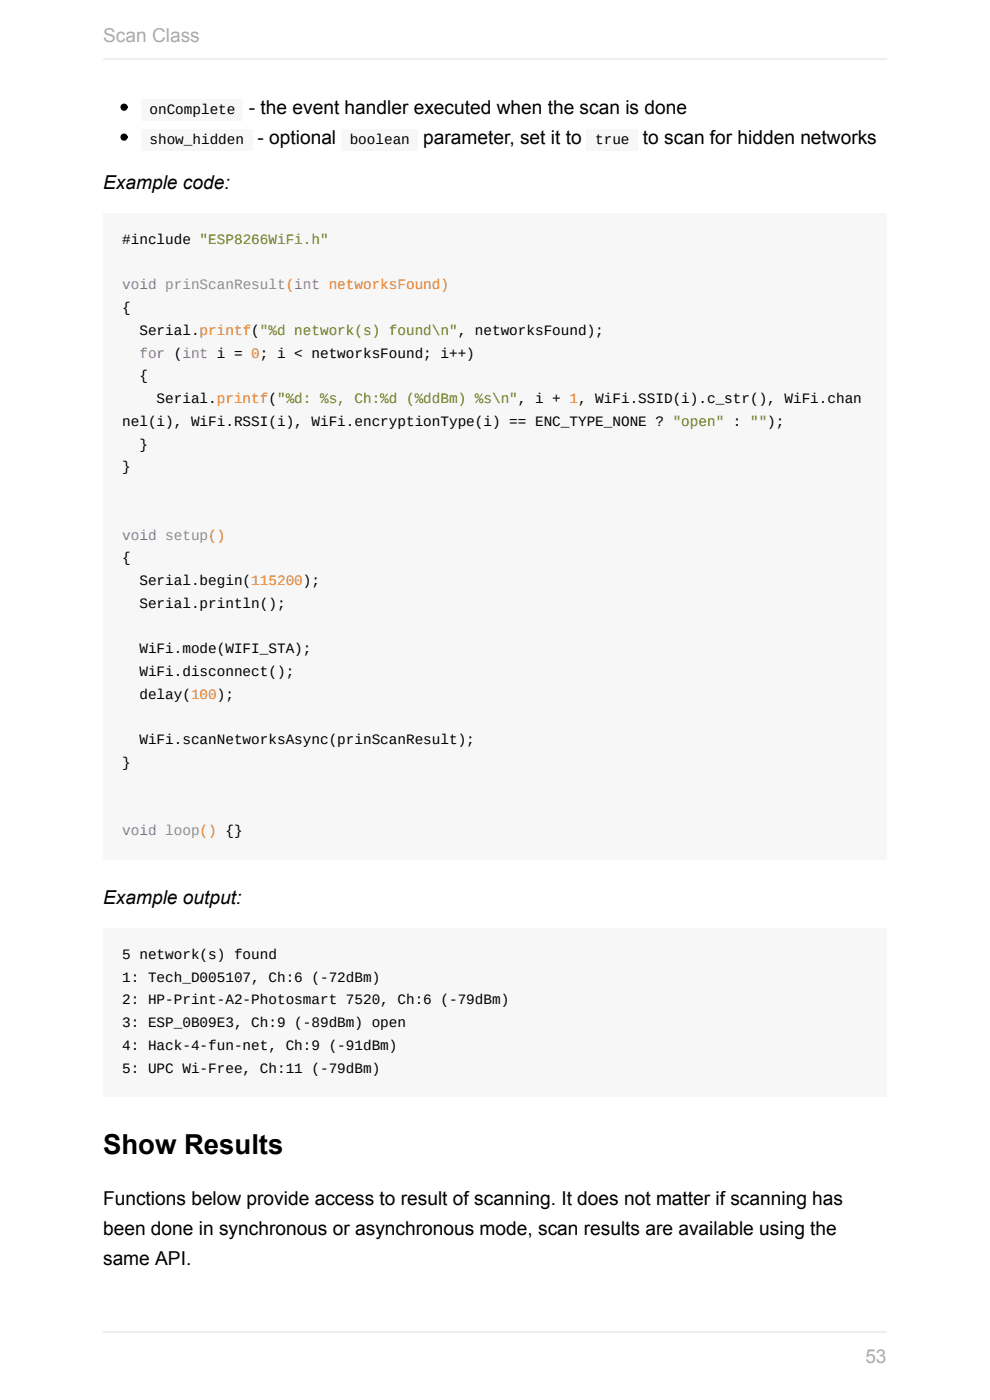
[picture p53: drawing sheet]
<svg xmlns="http://www.w3.org/2000/svg" width="210mm" height="297mm" viewBox="0 0 210 297" stroke-linecap="round" stroke-linejoin="round" font-family="sans-serif">
<defs><g id="words">
<text font-size="5.8" x="21.9" y="244.9">Show Results</text>
<g font-size="4.1" fill="#aaa">
<text x="21.9" y="8.9">Scan Class</text>
<text x="183.6" y="289.1">53</text>
</g>
<g font-size="4.1">
<text x="52.8" y="24.1">- the event handler executed when the scan is done</text>
<text x="54.6" y="30.5">- optional</text>
<text x="89.8" y="30.5">parameter, set it to</text>
<text x="136.4" y="30.5">to scan for hidden networks</text>
<text x="21.9" y="40.1">Example code:</text>
<text x="21.9" y="191.8">Example output:</text>
<text x="21.9" y="255.6">Functions below provide access to result of scanning. It does not matter if scanning has</text>
<text x="21.9" y="261.9">been done in synchronous or asynchronous mode, scan results are available using the</text>
<text x="21.9" y="268.3">same API.</text>
</g>
<g font-size="3">
<text x="31.7" y="24.1">onComplete</text>
<text x="31.7" y="30.5">show_hidden</text>
<text x="74.2" y="30.5">boolean</text>
<text x="126.2" y="30.5">true</text>
<text x="25.9" y="51.7">#include &quot;ESP8266WiFi.h&quot;</text>
<text x="25.9" y="66.2">{</text>
<text x="29.6" y="71">Serial.printf(&quot;%d network(s) found\n&quot;, networksFound);</text>
<text x="29.6" y="80.7">{</text>
<text x="33.2" y="85.5">Serial.printf(&quot;%d: %s, Ch:%d (%ddBm) %s\n&quot;, i + 1, WiFi.SSID(i).c_str(), WiFi.chan</text>
<text x="25.9" y="90.3">nel(i), WiFi.RSSI(i), WiFi.encryptionType(i) == ENC_TYPE_NONE ? &quot;open&quot; : &quot;&quot;);</text>
<text x="29.6" y="95.2">}</text>
<text x="25.9" y="100">}</text>
<text x="25.9" y="119.3">{</text>
<text x="29.6" y="124.1">Serial.begin(115200);</text>
<text x="29.6" y="129">Serial.println();</text>
<text x="29.6" y="138.6">WiFi.mode(WIFI_STA);</text>
<text x="29.6" y="143.4">WiFi.disconnect();</text>
<text x="29.6" y="148.3">delay(100);</text>
<text x="29.6" y="157.9">WiFi.scanNetworksAsync(prinScanResult);</text>
<text x="25.9" y="162.8">}</text>
<text x="25.9" y="203.4">5 network(s) found</text>
<text x="25.9" y="208.2">1: Tech_D005107, Ch:6 (-72dBm)</text>
<text x="25.9" y="213.1">2: HP-Print-A2-Photosmart 7520, Ch:6 (-79dBm)</text>
<text x="25.9" y="217.9">3: ESP_0B09E3, Ch:9 (-89dBm) open</text>
<text x="25.9" y="222.7">4: Hack-4-fun-net, Ch:9 (-91dBm)</text>
<text x="25.9" y="227.5">5: UPC Wi-Free, Ch:11 (-79dBm)</text>
</g>
<g font-size="3" fill="#8959a8">
<text x="25.9" y="61.4">void prinScanResult(int networksFound)</text>
<text x="29.6" y="75.9">for (int i = 0; i &lt; networksFound; i++)</text>
<text x="25.9" y="114.5">void setup()</text>
<text x="25.9" y="177.2">void loop() {}</text>
</g>
</g></defs>
<g fill="#f7f7f7">
<path d="M21.9 45.2h166.2v137.2h-166.2z"/>
<path d="M21.9 196.9h166.2v35.8h-166.2z"/>
</g>
<circle cx="26.3" cy="22.7" r=".63" fill="#000" stroke="#000" stroke-width=".25"/>
<path d="M30 21.1h21.6v4.6h-21.6z" fill="#f7f7f7"/>
<circle cx="26.3" cy="29.1" r=".63" fill="#000" stroke="#000" stroke-width=".25"/>
<g fill="#f7f7f7">
<path d="M30 27.4h23.6v4.6h-23.6z"/>
<path d="M72.4 27.4h16.2v4.6h-16.2z"/>
<path d="M124.4 27.4h10.9v4.6h-10.9z"/>
<path d="M25.9 49.3h43.9v3.5h-43.9z"/>
<path d="M25.9 58.9h69.3v3.6h-69.3z"/>
<path d="M25.9 63.8h1.8v3.5h-1.8z"/>
<path d="M25.9 68.6h102.3v3.6h-102.3z"/>
<path d="M25.9 73.4h74.9v3.6h-74.9z"/>
<path d="M25.9 78.3h5.6v3.5h-5.6z"/>
<path d="M25.9 83.1h156.9v3.5h-156.9z"/>
<path d="M25.9 87.9h140.4v3.6h-140.4z"/>
<path d="M25.9 92.7h5.6v3.6h-5.6z"/>
<path d="M25.9 97.6h1.8v3.5h-1.8z"/>
<path d="M25.9 112h21.9v3.6h-21.9z"/>
<path d="M25.9 116.9h1.8v3.5h-1.8z"/>
<path d="M25.9 121.7h41.9v3.6h-41.9z"/>
<path d="M25.9 126.5h34.8v3.6h-34.8z"/>
<path d="M25.9 136.2h40.1v3.5h-40.1z"/>
<path d="M25.9 141h36.6v3.6h-36.6z"/>
<path d="M25.9 145.8h23.6v3.6h-23.6z"/>
<path d="M25.9 155.5h74.9v3.5h-74.9z"/>
<path d="M25.9 160.3h1.8v3.6h-1.8z"/>
<path d="M25.9 174.8h25.7v3.6h-25.7z"/>
<path d="M25.9 201h32.8v3.5h-32.8z"/>
<path d="M25.9 205.8h54.9v3.5h-54.9z"/>
<path d="M25.9 210.6h82v3.6h-82z"/>
<path d="M25.9 215.4h60.2v3.6h-60.2z"/>
<path d="M25.9 220.3h58.4v3.5h-58.4z"/>
<path d="M25.9 225.1h54.9v3.6h-54.9z"/>
</g>
<path d="M21.9 12.6h166.2M21.9 282.6h166.2" fill="none" stroke="#eee" stroke-width=".25"/>
<use href="#words"/>
</svg>
